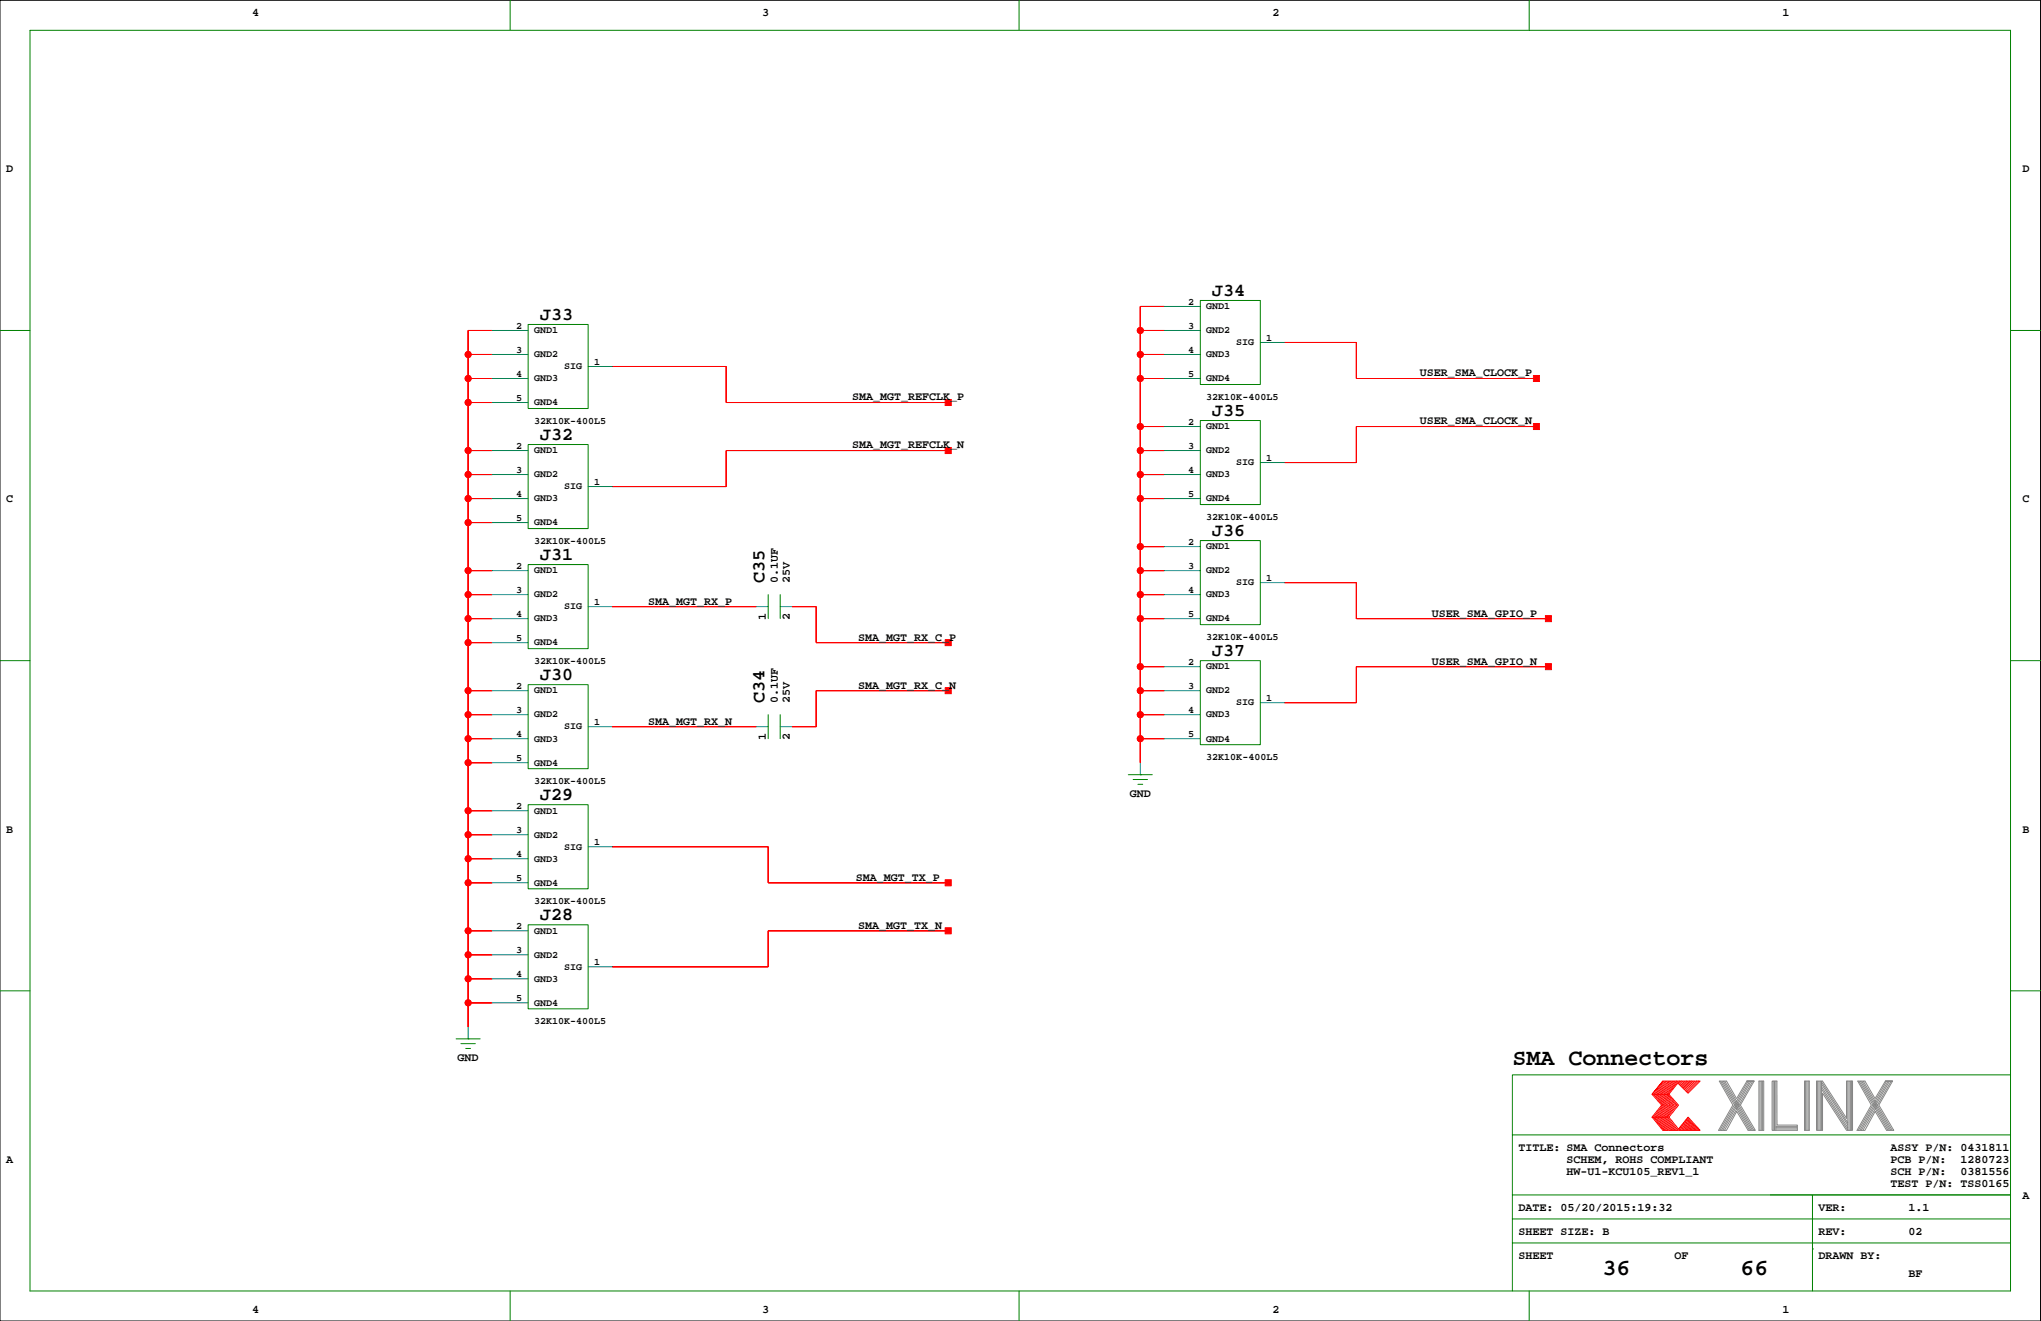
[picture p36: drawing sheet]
<svg xmlns="http://www.w3.org/2000/svg" width="432mm" height="279mm" viewBox="0 0 432 279" stroke-linecap="round" stroke-linejoin="round" font-family="sans-serif">
<defs><g id="words">
<g font-size="4.9">
<text x="320" y="225.2">SMA Connectors</text>
<text x="339" y="269.6">36</text>
<text x="368.2" y="269.6">66</text>
</g>
<g font-size="3.9">
<text x="256.5" y="62.6">J34</text>
<text x="114.3" y="67.7">J33</text>
<text x="256.5" y="88">J35</text>
<text x="114.3" y="93.1">J32</text>
<text x="256.5" y="113.4">J36</text>
<text x="114.3" y="118.5">J31</text>
<text x="161.7" y="123.2" transform="rotate(-90 161.7 123.2)">C35</text>
<text x="114.3" y="143.9">J30</text>
<text x="256.5" y="138.8">J37</text>
<text x="161.7" y="148.6" transform="rotate(-90 161.7 148.6)">C34</text>
<text x="114.3" y="169.3">J29</text>
<text x="114.3" y="194.7">J28</text>
</g>
<g font-size="2.5">
<text x="53.3" y="3.4">4</text>
<text x="161.3" y="3.4">3</text>
<text x="269.2" y="3.4">2</text>
<text x="377.1" y="3.4">1</text>
<text x="1.3" y="36.4">D</text>
<text x="427.9" y="36.4">D</text>
<text x="300.4" y="79.6">USER_SMA_CLOCK_P</text>
<text x="180.3" y="84.7">SMA_MGT_REFCLK_P</text>
<text x="300.4" y="89.8">USER_SMA_CLOCK_N</text>
<text x="180.3" y="94.9">SMA_MGT_REFCLK_N</text>
<text x="1.3" y="106.3">C</text>
<text x="427.9" y="106.3">C</text>
<text x="164.5" y="123.2" transform="rotate(-90 164.5 123.2)">0.1UF</text>
<text x="167.1" y="123.2" transform="rotate(-90 167.1 123.2)">25V</text>
<text x="137.1" y="127.9">SMA_MGT_RX_P</text>
<text x="162" y="131.1" transform="rotate(-90 162 131.1)">1</text>
<text x="167.1" y="131.1" transform="rotate(-90 167.1 131.1)">2</text>
<text x="303" y="130.4">USER_SMA_GPIO_P</text>
<text x="181.6" y="135.5">SMA_MGT_RX_C_P</text>
<text x="303" y="140.6">USER_SMA_GPIO_N</text>
<text x="164.5" y="148.6" transform="rotate(-90 164.5 148.6)">0.1UF</text>
<text x="167.1" y="148.6" transform="rotate(-90 167.1 148.6)">25V</text>
<text x="181.6" y="145.6">SMA_MGT_RX_C_N</text>
<text x="137.1" y="153.3">SMA_MGT_RX_N</text>
<text x="162" y="156.5" transform="rotate(-90 162 156.5)">1</text>
<text x="167.1" y="156.5" transform="rotate(-90 167.1 156.5)">2</text>
<text x="239" y="168.5">GND</text>
<text x="1.3" y="176.1">B</text>
<text x="427.9" y="176.1">B</text>
<text x="181.1" y="186.3">SMA_MGT_TX_P</text>
<text x="181.6" y="196.4">SMA_MGT_TX_N</text>
<text x="96.8" y="224.4">GND</text>
<text x="1.3" y="245.9">A</text>
<text x="321.2" y="243.4">TITLE: SMA Connectors</text>
<text x="331.4" y="245.9">SCHEM, ROHS COMPLIANT</text>
<text x="400" y="245.9">PCB P/N:</text>
<text x="400" y="243.4">ASSY P/N: 0431811</text>
<text x="414.8" y="245.9">1280723</text>
<text x="331.4" y="248.5">HW-U1-KCU105_REV1_1</text>
<text x="400" y="251">TEST P/N: TSS0165</text>
<text x="400" y="248.5">SCH P/N:</text>
<text x="414.8" y="248.5">0381556</text>
<text x="321.2" y="256.1">DATE: 05/20/2015:19:32</text>
<text x="384.7" y="256.1">VER:</text>
<text x="403.8" y="256.1">1.1</text>
<text x="427.9" y="253.6">A</text>
<text x="321.2" y="261.2">SHEET SIZE: B</text>
<text x="384.7" y="261.2">REV:</text>
<text x="403.8" y="261.2">02</text>
<text x="321.2" y="266.3">SHEET</text>
<text x="354.2" y="266.3">OF</text>
<text x="384.7" y="266.3">DRAWN BY:</text>
<text x="403.8" y="270.1">BF</text>
<text x="53.3" y="277.7">4</text>
<text x="161.3" y="277.7">3</text>
<text x="269.2" y="277.7">2</text>
<text x="377.1" y="277.7">1</text>
</g>
<g font-size="2.1">
<text x="251.4" y="64.4">2</text>
<text x="255.2" y="65.4">GND1</text>
<text x="109.2" y="69.5">2</text>
<text x="113" y="70.5">GND1</text>
<text x="251.4" y="69.5">3</text>
<text x="255.2" y="70.5">GND2</text>
<text x="109.2" y="74.6">3</text>
<text x="113" y="75.6">GND2</text>
<text x="125.7" y="77.1">1</text>
<text x="251.4" y="74.6">4</text>
<text x="255.2" y="75.6">GND3</text>
<text x="261.6" y="73">SIG</text>
<text x="267.9" y="72.1">1</text>
<text x="109.2" y="79.7">4</text>
<text x="113" y="80.7">GND3</text>
<text x="119.4" y="78.1">SIG</text>
<text x="251.4" y="79.7">5</text>
<text x="255.2" y="80.7">GND4</text>
<text x="109.2" y="84.8">5</text>
<text x="113" y="85.7">GND4</text>
<text x="113" y="89.6">32K10K-400L5</text>
<text x="251.4" y="89.8">2</text>
<text x="255.2" y="84.5">32K10K-400L5</text>
<text x="109.2" y="94.9">2</text>
<text x="113" y="95.9">GND1</text>
<text x="251.4" y="94.9">3</text>
<text x="255.2" y="90.8">GND1</text>
<text x="255.2" y="95.9">GND2</text>
<text x="109.2" y="100">3</text>
<text x="113" y="101">GND2</text>
<text x="251.4" y="100">4</text>
<text x="255.2" y="101">GND3</text>
<text x="261.6" y="98.4">SIG</text>
<text x="267.9" y="97.5">1</text>
<text x="109.2" y="105.1">4</text>
<text x="113" y="106">GND3</text>
<text x="119.4" y="103.5">SIG</text>
<text x="125.7" y="102.5">1</text>
<text x="251.4" y="105.1">5</text>
<text x="255.2" y="106">GND4</text>
<text x="109.2" y="110.2">5</text>
<text x="113" y="111.1">GND4</text>
<text x="255.2" y="109.9">32K10K-400L5</text>
<text x="113" y="115">32K10K-400L5</text>
<text x="251.4" y="115.2">2</text>
<text x="255.2" y="116.2">GND1</text>
<text x="109.2" y="120.3">2</text>
<text x="109.2" y="125.4">3</text>
<text x="113" y="121.3">GND1</text>
<text x="251.4" y="120.3">3</text>
<text x="251.4" y="125.4">4</text>
<text x="255.2" y="121.3">GND2</text>
<text x="261.6" y="123.8">SIG</text>
<text x="267.9" y="122.8">1</text>
<text x="109.2" y="130.5">4</text>
<text x="113" y="131.4">GND3</text>
<text x="113" y="126.4">GND2</text>
<text x="119.4" y="128.9">SIG</text>
<text x="125.7" y="127.9">1</text>
<text x="251.4" y="130.5">5</text>
<text x="255.2" y="131.4">GND4</text>
<text x="255.2" y="126.4">GND3</text>
<text x="109.2" y="135.5">5</text>
<text x="113" y="136.5">GND4</text>
<text x="255.2" y="135.3">32K10K-400L5</text>
<text x="113" y="140.4">32K10K-400L5</text>
<text x="251.4" y="140.6">2</text>
<text x="255.2" y="141.6">GND1</text>
<text x="109.2" y="145.7">2</text>
<text x="113" y="146.7">GND1</text>
<text x="251.4" y="145.7">3</text>
<text x="255.2" y="146.7">GND2</text>
<text x="261.6" y="149.2">SIG</text>
<text x="267.9" y="148.2">1</text>
<text x="109.2" y="150.8">3</text>
<text x="109.2" y="155.9">4</text>
<text x="113" y="151.8">GND2</text>
<text x="119.4" y="154.3">SIG</text>
<text x="125.7" y="153.3">1</text>
<text x="251.4" y="155.9">5</text>
<text x="251.4" y="150.8">4</text>
<text x="255.2" y="151.8">GND3</text>
<text x="109.2" y="160.9">5</text>
<text x="113" y="161.9">GND4</text>
<text x="113" y="156.8">GND3</text>
<text x="255.2" y="156.8">GND4</text>
<text x="255.2" y="160.7">32K10K-400L5</text>
<text x="113" y="165.8">32K10K-400L5</text>
<text x="109.2" y="171.1">2</text>
<text x="113" y="172.1">GND1</text>
<text x="109.2" y="176.2">3</text>
<text x="113" y="177.1">GND2</text>
<text x="119.4" y="179.7">SIG</text>
<text x="125.7" y="178.7">1</text>
<text x="109.2" y="181.3">4</text>
<text x="113" y="182.2">GND3</text>
<text x="109.2" y="186.3">5</text>
<text x="113" y="187.3">GND4</text>
<text x="113" y="191.2">32K10K-400L5</text>
<text x="109.2" y="196.5">2</text>
<text x="113" y="197.5">GND1</text>
<text x="109.2" y="201.6">3</text>
<text x="113" y="202.5">GND2</text>
<text x="109.2" y="206.6">4</text>
<text x="113" y="207.6">GND3</text>
<text x="119.4" y="205.1">SIG</text>
<text x="125.7" y="204.1">1</text>
<text x="109.2" y="211.7">5</text>
<text x="113" y="212.7">GND4</text>
<text x="113" y="216.6">32K10K-400L5</text>
</g>
</g></defs>
<path d="M0 .1h431.7v279.3h-431.7z" fill="none" stroke="#000" stroke-width=".21"/>
<g fill="none" stroke="#008000" stroke-width=".21">
<path d="M6.3 6.4h419.1v266.7h-419.1zM107.9 .1v6.3M215.6 .1v6.3M323.5 .1v6.3M0 69.9h6.3M111.7 68.6h12.7v17.8h-12.7zM253.9 63.5h12.7v17.8h-12.7zM425.4 69.9h6.3M111.7 94h12.7v17.8h-12.7zM253.9 88.9h12.7v17.8h-12.7zM111.7 119.4h12.7v17.8h-12.7zM253.9 114.3h12.7v17.8h-12.7z"/>
<path d="M0 139.7h6.3M162.5 125.8v5M165.1 125.8v5M253.9 139.7h12.7v17.8h-12.7zM425.4 139.7h6.3M111.7 144.8h12.7v17.8h-12.7zM162.5 151.2v5M165.1 151.2v5M111.7 170.2h12.7v17.8h-12.7zM238.7 163.9h5.1M239.7 164.9h3.1M240.7 165.9h1.1"/>
<path d="M241.2 163.9h.1M111.7 195.6h12.7v17.8h-12.7zM0 209.6h6.3M96.5 219.7h5.1M99 219.7h.1M425.4 209.6h6.3M97.5 220.7h3.1M98.5 221.8h1M425.4 227.3h-105.4v35.6M320 257.8h105.4M320 252.7h105.4M320 240h105.4"/>
<path d="M383.5 252.7v20.4M107.9 273.1v6.3M215.6 273.1v6.3M320 262.9v10.2M320 262.9h105.4M323.5 273.1v6.3M383.5 264.2h.1"/>
</g>
<g fill="none" stroke="#f00" stroke-width=".21">
<path d="M99 75h5.1M104.1 69.9h-5.1v147.3M129.5 77.5h24.1v7.6h47M241.2 69.9h5.1M241.2 75h5.1M246.3 64.8h-5.1v96.5M271.7 72.4h15.3v7.7h38M99 95.3h5.1M99 80.1h5.1M99 85.1h5.1M200.6 95.3h-47v7.6h-24.1M241.2 95.3h5.1"/>
<path d="M241.2 80.1h5.1M241.2 90.2h5.1M325 90.2h-38v7.6h-15.3M99 110.5h5.1M99 105.4h5.1M99 100.4h5.1M241.2 105.4h5.1M241.2 100.4h5.1M241.2 115.6h5.1M99 130.8h5.1M99 125.8h5.1M99 120.7h5.1"/>
<path d="M99 135.9h5.1M129.5 128.3h30.5M167.6 128.3h5.1v7.6h27.9M241.2 130.8h5.1M241.2 125.8h5.1M241.2 120.7h5.1M271.7 123.2h15.3v7.6h40.6M99 146.1h5.1M99 151.2h5.1M99 156.2h5.1M129.5 153.7h30.5M200.6 146.1h-27.9v7.6h-5.1"/>
<path d="M241.2 146.1h5.1M241.2 151.2h5.1M241.2 156.2h5.1M241.2 141h5.1M327.6 141h-40.6v7.6h-15.3M99 161.3h5.1M99 176.6h5.1M99 171.5h5.1M129.5 179.1h33v7.6h38.1M99 196.9h5.1M99 186.7h5.1M99 181.6h5.1"/>
<path d="M200.6 196.9h-38.1v7.6h-33M99 201.9h5.1M99 207h5.1M99 212.1h5.1M349.5 236.3h3.6M349.9 231.5l1.9 2.2-2 2.6 2.2 2.8M350.1 236.3l2.2 2.8M350.2 231.5l1.9 2.3-2 2.5M350.4 236.3l2.2 2.8M350.5 231.5l1.9 2.2M350.6 236.3l2.3 2.7M350.8 231.5l1.9 2.3-2 2.5"/>
<path d="M351 236.3l2.2 2.8M351.1 231.5l1.9 2.2M351.3 236.3l2.2 2.8M351.4 231.5l1.9 2.2M351.6 236.3l2.2 2.8M351.7 231.5l1.9 2.2M351.8 228.7l-2.3 2.8 2.3-2.8h7.9l-2.6 2.5-2.1-2.1-1.9 2.4 2 2.2-2 2.6 2 2.5 2-2.5 2.6 2.8h-7.9l-2.3-2.8M351.9 236.3l2.2 2.8M352 231.5l1.9 2.2M352.1 228.7l-2.2 2.7M352.2 236.3l2.2 2.8M352.3 231.5l1.9 2.2"/>
<path d="M352.4 228.7l-2.2 2.7M352.4 233.8l-2 2.5M352.5 236.3l2.2 2.8M352.6 231.5l1.9 2.2M352.7 228.7l-2.2 2.7M352.8 236.3l2.2 2.8M352.8 231.5l2 2.2M353 233.8l-2 2.5M353 228.7l-2.2 2.7M353.1 231.5h-3.6l2.1 2.2-2.1 2.6M353.2 228.7l-2.1 2.7M353.3 233.8l-2 2.5"/>
<path d="M353.6 233.8l-2 2.5M353.6 228.7l-2.2 2.7M353.8 228.7l-2.1 2.7M353.9 233.8l-1.9 2.4M354.1 228.7l-2.1 2.7M354.2 233.8l-2 2.5M354.4 228.7l-2.1 2.7M354.5 233.8l-2 2.5M354.7 228.7l-2.1 2.7M354.8 233.8l-2 2.5M355 228.7l-2.1 2.7M355.2 238.8l.2 .3"/>
<path d="M355.3 238.6l.4 .5M355.4 228.7l-.4 .4M355.4 238.4l.6 .7M355.6 238.3l.7 .8M355.7 238.1l.9 1M355.7 228.7l-.5 .5M355.9 237.9l1 1.2M356 237.8l1.2 1.3M356.1 228.7l-.8 .7M356.1 237.6l1.4 1.4M356.3 237.4l1.5 1.7M356.4 237.2l1.6 1.9"/>
<path d="M356.5 228.7l-1 .9M356.5 237.1l1.8 2M356.7 236.9l1.9 2.2M356.8 236.7l2.1 2.4M356.8 228.7l-1.1 1.1M356.9 236.6l2.3 2.5M357.1 236.5l2.3 2.6M357.2 228.7l-1.3 1.2M357.5 228.7l-1.4 1.4M357.8 228.7l-1.6 1.6M358.2 228.7l-1.8 1.7M358.5 228.7l-1.9 1.9"/>
<path d="M359 228.7l-2.2 2.1M359.3 228.7l-2.3 2.3"/>
<circle cx="99" cy="75" r=".63"/>
<circle cx="241.2" cy="75" r=".63"/>
<circle cx="241.2" cy="69.9" r=".63"/>
<circle cx="99" cy="80.1" r=".63"/>
<circle cx="99" cy="95.3" r=".63"/>
<circle cx="99" cy="85.1" r=".63"/>
<circle cx="241.2" cy="80.1" r=".63"/>
<circle cx="241.2" cy="95.3" r=".63"/>
<circle cx="241.2" cy="90.2" r=".63"/>
<circle cx="99" cy="110.5" r=".63"/>
<circle cx="99" cy="100.4" r=".63"/>
<circle cx="99" cy="105.4" r=".63"/>
<circle cx="241.2" cy="115.6" r=".63"/>
<circle cx="241.2" cy="100.4" r=".63"/>
<circle cx="241.2" cy="105.4" r=".63"/>
<circle cx="99" cy="130.8" r=".63"/>
<circle cx="99" cy="135.9" r=".63"/>
<circle cx="99" cy="120.7" r=".63"/>
<circle cx="99" cy="125.8" r=".63"/>
<circle cx="241.2" cy="125.8" r=".63"/>
<circle cx="241.2" cy="120.7" r=".63"/>
<circle cx="241.2" cy="130.8" r=".63"/>
<circle cx="99" cy="146.1" r=".63"/>
<circle cx="99" cy="156.2" r=".63"/>
<circle cx="99" cy="151.2" r=".63"/>
<circle cx="241.2" cy="156.2" r=".63"/>
<circle cx="241.2" cy="151.2" r=".63"/>
<circle cx="241.2" cy="141" r=".63"/>
<circle cx="241.2" cy="146.1" r=".63"/>
<circle cx="99" cy="171.5" r=".63"/>
<circle cx="99" cy="176.6" r=".63"/>
<circle cx="99" cy="161.3" r=".63"/>
<circle cx="99" cy="186.7" r=".63"/>
<circle cx="99" cy="181.6" r=".63"/>
<circle cx="99" cy="196.9" r=".63"/>
<circle cx="99" cy="201.9" r=".63"/>
<circle cx="99" cy="207" r=".63"/>
<circle cx="99" cy="212.1" r=".63"/>
</g>
<g fill="none" stroke="#848684" stroke-width=".21">
<path d="M364 228.7l6.1 10.4M364.3 228.7l6.1 10.4M364.6 228.7l6.1 10.4M364.9 228.7l6.1 10.4M367.4 232.3l-2.1-3.6h-1.6l2.9 5-3 5.4M368.2 233.7l3.2 5.4h-1.6l-2.4-4-2.1 4h-1.7M369.6 228.7l-2.2 3.6M369.8 228.7l-5.9 10.4M370.2 228.7l-6 10.4M370.5 228.7l-6 10.4M370.8 228.7l-6 10.4M371.1 228.7h-1.5h1.5l-2.9 5"/>
<path d="M372.1 228.7h1v10.4h-1zM372.4 228.7v10.4M372.6 228.7v10.4M372.9 228.7v10.4M374.9 228.7h1v9.3h4.3v1.1h-5.3zM375.1 228.7v10.4M375.4 228.7v10.4M375.7 228.7v10.4M375.7 238.2h4.5M375.7 238.5h4.5M375.7 238.8h4.5M381.8 228.7h1v10.4h-1z"/>
<path d="M382 228.7v10.4M382.3 228.7v10.4M382.5 228.7v10.4M384.3 228.7h1.3l5.1 7.8v-7.8h1.2v10.4h-1.2l-5.1-7.9v7.9h-1.3zM384.5 228.7v10.4M384.8 228.7v10.4M385.1 228.7v10.4M385.3 228.7v10.4M385.3 230.3l5.6 8.7M385.3 229.8l5.6 8.7M385.3 229.2l5.6 8.7M385.3 228.8l5.6 8.7"/>
<path d="M390.9 228.7v10.4M391.2 228.7v10.4M391.5 228.7v10.4M391.7 228.6v10.4M393.3 228.7l6.1 10.4M393.6 228.7l6.1 10.4M393.9 228.7l6.1 10.4M394.2 228.7l6.1 10.4M396.7 232.3l-2.1-3.6h-1.6l2.9 5-3 5.4h1.6l2.2-4 2.4 4h1.6l-3.2-5.4M398.9 228.7l-2.2 3.6M399.1 228.7l-6 10.4M399.4 228.7l-5.9 10.4"/>
<path d="M399.7 228.7l-5.9 10.4M400.1 228.7l-6 10.4M400.4 228.7h-1.5h1.5l-2.9 5"/>
</g>
<g fill="none" stroke="#008080" stroke-width=".21">
<path d="M104.1 69.9h7.6M104.1 75h7.6M124.4 77.5h5.1M246.3 69.9h7.6M246.3 75h7.6M246.3 64.8h7.6M266.6 72.4h5.1M104.1 95.3h7.6M104.1 85.1h7.6M104.1 80.1h7.6M246.3 95.3h7.6M246.3 80.1h7.6"/>
<path d="M246.3 90.2h7.6M266.6 97.8h5.1M104.1 110.5h7.6M104.1 105.4h7.6M104.1 100.4h7.6M124.4 102.9h5.1M246.3 105.4h7.6M246.3 100.4h7.6M246.3 115.6h7.6M104.1 120.7h7.6M104.1 135.9h7.6M104.1 130.8h7.6"/>
<path d="M104.1 125.8h7.6M124.4 128.3h5.1M160 128.3h2.5M165.1 128.3h2.5M246.3 120.7h7.6M246.3 130.8h7.6M246.3 125.8h7.6M266.6 123.2h5.1M104.1 146.1h7.6M104.1 156.2h7.6M104.1 151.2h7.6M124.4 153.7h5.1"/>
<path d="M160 153.7h2.5M165.1 153.7h2.5M246.3 146.1h7.6M246.3 156.2h7.6M246.3 151.2h7.6M246.3 141h7.6M266.6 148.6h5.1M104.1 171.5h7.6M104.1 176.6h7.6M104.1 161.3h7.6M124.4 179.1h5.1M241.2 161.3v2.6"/>
<path d="M104.1 196.9h7.6M104.1 186.7h7.6M104.1 181.6h7.6M99 217.2v2.5M104.1 212.1h7.6M104.1 207h7.6M104.1 201.9h7.6M124.4 204.5h5.1"/>
</g>
<g fill="#f00" stroke="#f00" stroke-width=".21">
<path d="M99 130.8h5.1z" fill-rule="evenodd"/>
<path d="M99 125.8h5.1z" fill-rule="evenodd"/>
<path d="M99 120.7h5.1z" fill-rule="evenodd"/>
<path d="M99 110.5h5.1z" fill-rule="evenodd"/>
<path d="M99 105.4h5.1z" fill-rule="evenodd"/>
<path d="M99 100.4h5.1z" fill-rule="evenodd"/>
<path d="M99 95.3h5.1z" fill-rule="evenodd"/>
<path d="M99 69.9h5.1z" fill-rule="evenodd"/>
<path d="M99 69.9v5.1z" fill-rule="evenodd"/>
<path d="M99 75h5.1z" fill-rule="evenodd"/>
<path d="M99 75v5.1z" fill-rule="evenodd"/>
<path d="M99 80.1h5.1z" fill-rule="evenodd"/>
<path d="M99 80.1v5z" fill-rule="evenodd"/>
<path d="M99 85.1h5.1z" fill-rule="evenodd"/>
<path d="M99 85.1v10.2z" fill-rule="evenodd"/>
<path d="M99 95.3v5.1z" fill-rule="evenodd"/>
<path d="M99 100.4v5z" fill-rule="evenodd"/>
<path d="M99 105.4v5.1z" fill-rule="evenodd"/>
<path d="M99 110.5v10.2z" fill-rule="evenodd"/>
<path d="M99 120.7v5.1z" fill-rule="evenodd"/>
<path d="M99 125.8v5z" fill-rule="evenodd"/>
<path d="M99 130.8v5.1z" fill-rule="evenodd"/>
<path d="M99 146.1h5.1z" fill-rule="evenodd"/>
<path d="M99 151.2h5.1z" fill-rule="evenodd"/>
<path d="M99 156.2h5.1z" fill-rule="evenodd"/>
<path d="M99 161.3h5.1z" fill-rule="evenodd"/>
<path d="M99 196.9h5.1z" fill-rule="evenodd"/>
<path d="M99 201.9h5.1z" fill-rule="evenodd"/>
<path d="M99 207h5.1z" fill-rule="evenodd"/>
<path d="M99 212.1h5.1z" fill-rule="evenodd"/>
<path d="M99 212.1v5.1z" fill-rule="evenodd"/>
<path d="M99 207v5.1z" fill-rule="evenodd"/>
<path d="M99 201.9v5.1z" fill-rule="evenodd"/>
<path d="M99 196.9v5z" fill-rule="evenodd"/>
<path d="M99 186.7v10.2z" fill-rule="evenodd"/>
<path d="M99 186.7h5.1z" fill-rule="evenodd"/>
<path d="M99 181.6v5.1z" fill-rule="evenodd"/>
<path d="M99 181.6h5.1z" fill-rule="evenodd"/>
<path d="M99 176.6v5z" fill-rule="evenodd"/>
<path d="M99 176.6h5.1z" fill-rule="evenodd"/>
<path d="M99 171.5v5.1z" fill-rule="evenodd"/>
<path d="M99 171.5h5.1z" fill-rule="evenodd"/>
<path d="M99 161.3v10.2z" fill-rule="evenodd"/>
<path d="M99 156.2v5.1z" fill-rule="evenodd"/>
<path d="M99 151.2v5z" fill-rule="evenodd"/>
<path d="M99 146.1v5.1z" fill-rule="evenodd"/>
<path d="M99 135.9v10.2z" fill-rule="evenodd"/>
<path d="M99 135.9h5.1z" fill-rule="evenodd"/>
<path d="M241.2 125.8h5.1z" fill-rule="evenodd"/>
<path d="M241.2 90.2h5.1z" fill-rule="evenodd"/>
<path d="M241.2 64.8h5.1z" fill-rule="evenodd"/>
<path d="M241.2 64.8v5.1z" fill-rule="evenodd"/>
<path d="M241.2 69.9h5.1z" fill-rule="evenodd"/>
<path d="M241.2 69.9v5.1z" fill-rule="evenodd"/>
<path d="M241.2 75h5.1z" fill-rule="evenodd"/>
<path d="M241.2 75v5.1z" fill-rule="evenodd"/>
<path d="M241.2 80.1h5.1z" fill-rule="evenodd"/>
<path d="M241.2 80.1v10.1z" fill-rule="evenodd"/>
<path d="M241.2 90.2v5.1z" fill-rule="evenodd"/>
<path d="M241.2 95.3h5.1z" fill-rule="evenodd"/>
<path d="M241.2 95.3v5.1z" fill-rule="evenodd"/>
<path d="M241.2 100.4h5.1z" fill-rule="evenodd"/>
<path d="M241.2 100.4v5z" fill-rule="evenodd"/>
<path d="M241.2 105.4h5.1z" fill-rule="evenodd"/>
<path d="M241.2 105.4v10.2z" fill-rule="evenodd"/>
<path d="M241.2 115.6h5.1z" fill-rule="evenodd"/>
<path d="M241.2 115.6v5.1z" fill-rule="evenodd"/>
<path d="M241.2 120.7h5.1z" fill-rule="evenodd"/>
<path d="M241.2 120.7v5.1z" fill-rule="evenodd"/>
<path d="M241.2 125.8v5z" fill-rule="evenodd"/>
<path d="M241.2 156.2h5.1z" fill-rule="evenodd"/>
<path d="M241.2 156.2v5.1z" fill-rule="evenodd"/>
<path d="M241.2 151.2v5z" fill-rule="evenodd"/>
<path d="M241.2 151.2h5.1z" fill-rule="evenodd"/>
<path d="M241.2 146.1v5.1z" fill-rule="evenodd"/>
<path d="M241.2 146.1h5.1z" fill-rule="evenodd"/>
<path d="M241.2 141v5.1z" fill-rule="evenodd"/>
<path d="M241.2 141h5.1z" fill-rule="evenodd"/>
<path d="M241.2 130.8v10.2z" fill-rule="evenodd"/>
<path d="M241.2 130.8h5.1z" fill-rule="evenodd"/>
<path d="M172.7 146.1v7.6z" fill-rule="evenodd"/>
<path d="M167.6 153.7h5.1z" fill-rule="evenodd"/>
<path d="M172.7 146.1h27.9z" fill-rule="evenodd"/>
<path d="M200 145.4h1.2v1.3h-1.2z" fill-rule="evenodd"/>
<path d="M153.6 95.3v7.6z" fill-rule="evenodd"/>
<path d="M129.5 102.9h24.1z" fill-rule="evenodd"/>
<path d="M153.6 95.3h47z" fill-rule="evenodd"/>
<path d="M200 94.7h1.2v1.2h-1.2z" fill-rule="evenodd"/>
<path d="M172.7 128.3v7.6z" fill-rule="evenodd"/>
<path d="M167.6 128.3h5.1z" fill-rule="evenodd"/>
<path d="M172.7 135.9h27.9z" fill-rule="evenodd"/>
<path d="M200 135.3h1.2v1.3h-1.2z" fill-rule="evenodd"/>
<path d="M129.5 179.1h33z" fill-rule="evenodd"/>
<path d="M162.5 179.1v7.6z" fill-rule="evenodd"/>
<path d="M162.5 186.7h38.1z" fill-rule="evenodd"/>
<path d="M200 186.1h1.2v1.2h-1.2z" fill-rule="evenodd"/>
<path d="M162.5 196.9v7.6z" fill-rule="evenodd"/>
<path d="M129.5 204.5h33z" fill-rule="evenodd"/>
<path d="M162.5 196.9h38.1z" fill-rule="evenodd"/>
<path d="M200 196.2h1.2v1.3h-1.2z" fill-rule="evenodd"/>
<path d="M271.7 72.4h15.3z" fill-rule="evenodd"/>
<path d="M287 72.4v7.7z" fill-rule="evenodd"/>
<path d="M287 80.1h38z" fill-rule="evenodd"/>
<path d="M324.4 79.4h1.3v1.3h-1.3z" fill-rule="evenodd"/>
<path d="M271.7 97.8h15.3z" fill-rule="evenodd"/>
<path d="M287 90.2v7.6z" fill-rule="evenodd"/>
<path d="M287 90.2h38z" fill-rule="evenodd"/>
<path d="M324.4 89.6h1.3v1.2h-1.3z" fill-rule="evenodd"/>
<path d="M271.7 123.2h15.3z" fill-rule="evenodd"/>
<path d="M287 123.2v7.6z" fill-rule="evenodd"/>
<path d="M287 130.8h40.6z" fill-rule="evenodd"/>
<path d="M327 130.2h1.2v1.3h-1.2z" fill-rule="evenodd"/>
<path d="M271.7 148.6h15.3z" fill-rule="evenodd"/>
<path d="M287 141v7.6z" fill-rule="evenodd"/>
<path d="M287 141h40.6z" fill-rule="evenodd"/>
<path d="M327 140.4h1.2v1.2h-1.2z" fill-rule="evenodd"/>
<path d="M153.6 77.5v7.6z" fill-rule="evenodd"/>
<path d="M129.5 77.5h24.1z" fill-rule="evenodd"/>
<path d="M153.6 85.1h47z" fill-rule="evenodd"/>
<path d="M200 84.5h1.2v1.3h-1.2z" fill-rule="evenodd"/>
<path d="M129.5 153.7h30.5z" fill-rule="evenodd"/>
<path d="M129.5 128.3h30.5z" fill-rule="evenodd"/>
<circle cx="99" cy="75" r=".63"/>
<circle cx="99" cy="80.1" r=".63"/>
<circle cx="99" cy="85.1" r=".63"/>
<circle cx="99" cy="95.3" r=".63"/>
<circle cx="99" cy="100.4" r=".63"/>
<circle cx="99" cy="105.4" r=".63"/>
<circle cx="99" cy="110.5" r=".63"/>
<circle cx="99" cy="120.7" r=".63"/>
<circle cx="99" cy="125.8" r=".63"/>
<circle cx="99" cy="130.8" r=".63"/>
<circle cx="99" cy="212.1" r=".63"/>
<circle cx="99" cy="207" r=".63"/>
<circle cx="99" cy="201.9" r=".63"/>
<circle cx="99" cy="196.9" r=".63"/>
<circle cx="99" cy="186.7" r=".63"/>
<circle cx="99" cy="181.6" r=".63"/>
<circle cx="99" cy="176.6" r=".63"/>
<circle cx="99" cy="171.5" r=".63"/>
<circle cx="99" cy="161.3" r=".63"/>
<circle cx="99" cy="156.2" r=".63"/>
<circle cx="99" cy="151.2" r=".63"/>
<circle cx="99" cy="146.1" r=".63"/>
<circle cx="99" cy="135.9" r=".63"/>
<circle cx="241.2" cy="69.9" r=".63"/>
<circle cx="241.2" cy="75" r=".63"/>
<circle cx="241.2" cy="80.1" r=".63"/>
<circle cx="241.2" cy="90.2" r=".63"/>
<circle cx="241.2" cy="95.3" r=".63"/>
<circle cx="241.2" cy="100.4" r=".63"/>
<circle cx="241.2" cy="105.4" r=".63"/>
<circle cx="241.2" cy="115.6" r=".63"/>
<circle cx="241.2" cy="120.7" r=".63"/>
<circle cx="241.2" cy="125.8" r=".63"/>
<circle cx="241.2" cy="156.2" r=".63"/>
<circle cx="241.2" cy="151.2" r=".63"/>
<circle cx="241.2" cy="146.1" r=".63"/>
<circle cx="241.2" cy="141" r=".63"/>
<circle cx="241.2" cy="130.8" r=".63"/>
</g>
<use href="#words"/>
</svg>
